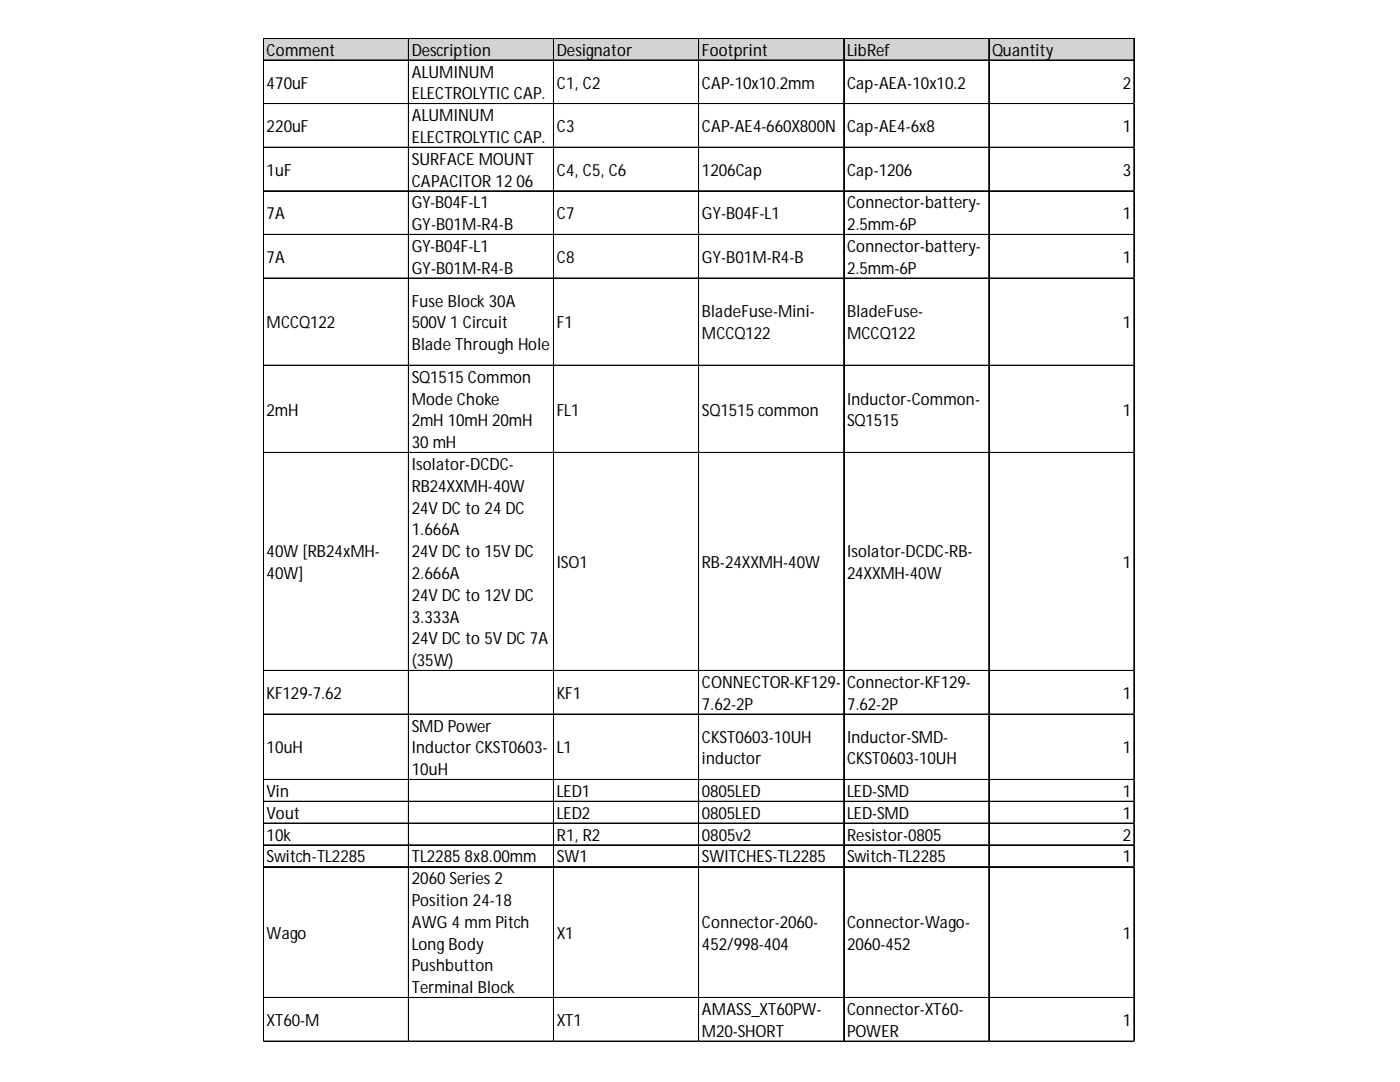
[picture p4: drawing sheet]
<svg xmlns="http://www.w3.org/2000/svg" width="279mm" height="216mm" viewBox="0 0 279 216" stroke-linecap="round" stroke-linejoin="round" font-family="sans-serif">
<defs><g id="words">
<g font-size="3.3">
<text x="53.2" y="11.1">Comment</text>
<text x="82.2" y="11.1">Description</text>
<text x="111.1" y="11.1">Designator</text>
<text x="140.1" y="11.1">Footprint</text>
<text x="169" y="11.1">LibRef</text>
<text x="198" y="11.1">Quantity</text>
<text x="53.2" y="17.7">470uF</text>
<text x="82.2" y="15.5">ALUMINUM</text>
<text x="111.1" y="17.7">C1, C2</text>
<text x="140.1" y="17.7">CAP-10x10.2mm</text>
<text x="169" y="17.7">Cap-AEA-10x10.2</text>
<text x="224.1" y="17.7">2</text>
<text x="82.2" y="19.8">ELECTROLYTIC CAP.</text>
<text x="53.2" y="26.4">220uF</text>
<text x="82.2" y="24.2">ALUMINUM</text>
<text x="82.2" y="28.5">ELECTROLYTIC CAP.</text>
<text x="111.1" y="26.4">C3</text>
<text x="140.1" y="26.4">CAP-AE4-660X800N</text>
<text x="169" y="26.4">Cap-AE4-6x8</text>
<text x="224.1" y="26.4">1</text>
<text x="53.2" y="35.1">1uF</text>
<text x="82.2" y="32.9">SURFACE MOUNT</text>
<text x="111.1" y="35.1">C4, C5, C6</text>
<text x="140.1" y="35.1">1206Cap</text>
<text x="169" y="35.1">Cap-1206</text>
<text x="224.1" y="35.1">3</text>
<text x="82.2" y="37.2">CAPACITOR 12 06</text>
<text x="82.2" y="41.6">GY-B04F-L1</text>
<text x="169" y="41.6">Connector-battery-</text>
<text x="53.2" y="43.8">7A</text>
<text x="82.2" y="45.9">GY-B01M-R4-B</text>
<text x="111.1" y="43.8">C7</text>
<text x="140.1" y="43.8">GY-B04F-L1</text>
<text x="169" y="45.9">2.5mm-6P</text>
<text x="224.1" y="43.8">1</text>
<text x="53.2" y="52.5">7A</text>
<text x="82.2" y="50.3">GY-B04F-L1</text>
<text x="111.1" y="52.5">C8</text>
<text x="140.1" y="52.5">GY-B01M-R4-B</text>
<text x="169" y="50.3">Connector-battery-</text>
<text x="224.1" y="52.5">1</text>
<text x="82.2" y="54.6">GY-B01M-R4-B</text>
<text x="169" y="54.6">2.5mm-6P</text>
<text x="53.2" y="65.5">MCCQ122</text>
<text x="82.2" y="61.2">Fuse Block 30A</text>
<text x="82.2" y="65.5">500V 1 Circuit</text>
<text x="111.1" y="65.5">F1</text>
<text x="140.1" y="63.3">BladeFuse-Mini-</text>
<text x="169" y="63.3">BladeFuse-</text>
<text x="224.1" y="65.5">1</text>
<text x="82.2" y="69.9">Blade Through Hole</text>
<text x="140.1" y="67.7">MCCQ122</text>
<text x="169" y="67.7">MCCQ122</text>
<text x="82.2" y="76.4">SQ1515Common</text>
<text x="53.2" y="82.9">2mH</text>
<text x="82.2" y="80.7">Mode Choke</text>
<text x="111.1" y="82.9">FL1</text>
<text x="140.1" y="82.9">SQ1515common</text>
<text x="169" y="80.7">Inductor-Common-</text>
<text x="224.1" y="82.9">1</text>
<text x="82.2" y="85.1">2mH 10mH 20mH</text>
<text x="82.2" y="89.4">30mH</text>
<text x="169" y="85.1">SQ1515</text>
<text x="82.2" y="93.8">Isolator-DCDC-</text>
<text x="82.2" y="98.1">RB24XXMH-40W</text>
<text x="82.2" y="102.5">24V DC to 24DC</text>
<text x="82.2" y="106.8">1.666A</text>
<text x="53.2" y="111.2">40W [RB24xMH-</text>
<text x="82.2" y="111.2">24V DC to 15V DC</text>
<text x="111.1" y="113.4">ISO1</text>
<text x="140.1" y="113.4">RB-24XXMH-40W</text>
<text x="169" y="111.2">Isolator-DCDC-RB-</text>
<text x="224.1" y="113.4">1</text>
<text x="53.2" y="115.5">40W]</text>
<text x="82.2" y="115.5">2.666A</text>
<text x="82.2" y="119.9">24V DC to 12V DC</text>
<text x="169" y="115.5">24XXMH-40W</text>
<text x="82.2" y="124.2">3.333A</text>
<text x="82.2" y="128.6">24V DC to 5V DC 7A</text>
<text x="82.2" y="132.9">(35W)</text>
<text x="140.1" y="137.3">CONNECTOR-KF129-</text>
<text x="169" y="137.3">Connector-KF129-</text>
<text x="53.2" y="139.5">KF129-7.62</text>
<text x="111.1" y="139.5">KF1</text>
<text x="140.1" y="141.6">7.62-2P</text>
<text x="169" y="141.6">7.62-2P</text>
<text x="224.1" y="139.5">1</text>
<text x="82.2" y="146">SMD Power</text>
<text x="140.1" y="148.2">CKST0603-10UH</text>
<text x="169" y="148.2">Inductor-SMD-</text>
<text x="53.2" y="150.3">10uH</text>
<text x="82.2" y="150.3">Inductor CKST0603-</text>
<text x="82.2" y="154.7">10uH</text>
<text x="111.1" y="150.3">L1</text>
<text x="140.1" y="152.5">inductor</text>
<text x="169" y="152.5">CKST0603-10UH</text>
<text x="224.1" y="150.3">1</text>
<text x="53.2" y="159">Vin</text>
<text x="111.1" y="159">LED1</text>
<text x="140.1" y="159">0805LED</text>
<text x="169" y="159">LED-SMD</text>
<text x="224.1" y="159">1</text>
<text x="53.2" y="163.4">Vout</text>
<text x="53.2" y="167.7">10k</text>
<text x="111.1" y="163.4">LED2</text>
<text x="111.1" y="167.7">R1, R2</text>
<text x="140.1" y="163.4">0805LED</text>
<text x="140.1" y="167.7">0805v2</text>
<text x="169" y="163.4">LED-SMD</text>
<text x="169" y="167.7">Resistor-0805</text>
<text x="224.1" y="163.4">1</text>
<text x="224.1" y="167.7">2</text>
<text x="53.2" y="172.1">Switch-TL2285</text>
<text x="82.2" y="172.1">TL22858x8.00mm</text>
<text x="111.1" y="172.1">SW1</text>
<text x="140.1" y="172.1">SWITCHES-TL2285</text>
<text x="169" y="172.1">Switch-TL2285</text>
<text x="224.1" y="172.1">1</text>
<text x="82.2" y="176.4">2060Series2</text>
<text x="82.2" y="180.8">Position 24-18</text>
<text x="82.2" y="185.1">AWG 4 mm Pitch</text>
<text x="140.1" y="185.1">Connector-2060-</text>
<text x="169" y="185.1">Connector-Wago-</text>
<text x="53.2" y="187.3">Wago</text>
<text x="82.2" y="189.5">Long Body</text>
<text x="111.1" y="187.3">X1</text>
<text x="140.1" y="189.5">452/998-404</text>
<text x="169" y="189.5">2060-452</text>
<text x="224.1" y="187.3">1</text>
<text x="82.2" y="193.8">Pushbutton</text>
<text x="82.2" y="198.2">Terminal Block</text>
<text x="140.1" y="202.5">AMASS_XT60PW-</text>
<text x="169" y="202.5">Connector-XT60-</text>
<text x="53.2" y="204.7">XT60-M</text>
<text x="111.1" y="204.7">XT1</text>
<text x="140.1" y="206.9">M20-SHORT</text>
<text x="169" y="206.9">POWER</text>
<text x="224.1" y="204.7">1</text>
</g>
</g></defs>
<path d="M52.7 7.7h173.8v4.4h-173.8z" fill="#d3d3d3"/>
<g fill="none" stroke="#000" stroke-width=".2">
<path d="M52.5 7.6v200.3M52.6 7.6v200.3M52.7 7.6h173.7M52.7 7.7h173.7M52.7 12h173.7M81.5 7.8v200.1M81.6 7.8v200.1M110.5 7.8v200.1M139.4 7.8v200.1M139.5 7.8v200.1M168.4 7.8v200.1M168.5 7.8v200.1"/>
<path d="M197.3 7.8v200.1M197.4 7.8v200.1M226.3 7.8v200.1M226.4 7.8v200.1M52.7 20.7h173.7M52.7 29.4h173.7M52.7 29.5h173.7M52.7 38.1h173.7M52.7 38.2h173.7M52.7 46.8h173.7M52.7 46.9h173.7M52.7 55.5h173.7"/>
<path d="M52.7 55.6h173.7M52.7 72.9h173.7M52.7 73h173.7M52.7 90.3h173.7M52.7 90.4h173.7M52.7 133.8h173.7M52.7 133.9h173.7M52.7 142.5h173.7M52.7 142.6h173.7M52.7 155.5h173.7M52.7 155.6h173.7M52.7 159.9h173.7"/>
<path d="M52.7 160h173.7M52.7 164.2h173.7M52.7 164.3h173.7M52.7 168.6h173.7M52.7 168.7h173.7M52.7 172.9h173.7M52.7 173h173.7M52.7 199h173.7M52.7 199.1h173.7M52.7 207.7h173.7M52.7 207.8h173.7"/>
</g>
<path d="M52.5 207.9h.1" fill="none" stroke="#d4d4d4" stroke-width=".2"/>
<path d="M52.5 207.9h.2z" fill="#d4d4d4"/>
<path d="M81.5 207.9h.1" fill="none" stroke="#d4d4d4" stroke-width=".2"/>
<path d="M81.5 207.9h.2z" fill="#d4d4d4"/>
<path d="M110.5 207.9h.1" fill="none" stroke="#d4d4d4" stroke-width=".2"/>
<path d="M110.5 207.9h.1z" fill="#d4d4d4"/>
<path d="M139.4 207.9h.1" fill="none" stroke="#d4d4d4" stroke-width=".2"/>
<path d="M139.4 207.9h.2z" fill="#d4d4d4"/>
<path d="M168.4 207.9h.1" fill="none" stroke="#d4d4d4" stroke-width=".2"/>
<path d="M168.4 207.9h.1z" fill="#d4d4d4"/>
<path d="M197.3 207.9h.1" fill="none" stroke="#d4d4d4" stroke-width=".2"/>
<path d="M197.3 207.9h.2z" fill="#d4d4d4"/>
<path d="M226.3 207.9h.1" fill="none" stroke="#d4d4d4" stroke-width=".2"/>
<path d="M226.3 207.9h.1z" fill="#d4d4d4"/>
<path d="M226.4 20.7h.1" fill="none" stroke="#d4d4d4" stroke-width=".2"/>
<path d="M226.4 20.7l.1 .1z" fill="#d4d4d4"/>
<path d="M226.4 29.4h.1" fill="none" stroke="#d4d4d4" stroke-width=".2"/>
<path d="M226.4 29.4l.1 .1z" fill="#d4d4d4"/>
<path d="M226.4 38.1h.1" fill="none" stroke="#d4d4d4" stroke-width=".2"/>
<path d="M226.4 38.1l.1 .1z" fill="#d4d4d4"/>
<path d="M226.4 46.8h.1" fill="none" stroke="#d4d4d4" stroke-width=".2"/>
<path d="M226.4 46.8l.1 .1z" fill="#d4d4d4"/>
<path d="M226.4 55.5h.1" fill="none" stroke="#d4d4d4" stroke-width=".2"/>
<path d="M226.4 55.5l.1 .1z" fill="#d4d4d4"/>
<path d="M226.4 72.9h.1" fill="none" stroke="#d4d4d4" stroke-width=".2"/>
<path d="M226.4 72.9l.1 .1z" fill="#d4d4d4"/>
<path d="M226.4 90.3h.1" fill="none" stroke="#d4d4d4" stroke-width=".2"/>
<path d="M226.4 90.3l.1 .1z" fill="#d4d4d4"/>
<path d="M226.4 133.8h.1" fill="none" stroke="#d4d4d4" stroke-width=".2"/>
<path d="M226.4 133.8l.1 .1z" fill="#d4d4d4"/>
<path d="M226.4 142.5h.1" fill="none" stroke="#d4d4d4" stroke-width=".2"/>
<path d="M226.4 142.5l.1 .1z" fill="#d4d4d4"/>
<path d="M226.4 155.5h.1" fill="none" stroke="#d4d4d4" stroke-width=".2"/>
<path d="M226.4 155.5l.1 .2z" fill="#d4d4d4"/>
<path d="M226.4 159.9h.1" fill="none" stroke="#d4d4d4" stroke-width=".2"/>
<path d="M226.4 159.9l.1 .1z" fill="#d4d4d4"/>
<path d="M226.4 164.2h.1" fill="none" stroke="#d4d4d4" stroke-width=".2"/>
<path d="M226.4 164.2l.1 .2z" fill="#d4d4d4"/>
<path d="M226.4 168.6h.1" fill="none" stroke="#d4d4d4" stroke-width=".2"/>
<path d="M226.4 168.6l.1 .1z" fill="#d4d4d4"/>
<path d="M226.4 172.9h.1" fill="none" stroke="#d4d4d4" stroke-width=".2"/>
<path d="M226.4 172.9l.1 .2z" fill="#d4d4d4"/>
<path d="M226.4 199h.1" fill="none" stroke="#d4d4d4" stroke-width=".2"/>
<path d="M226.4 199l.1 .2z" fill="#d4d4d4"/>
<path d="M226.4 207.7h.1" fill="none" stroke="#d4d4d4" stroke-width=".2"/>
<path d="M226.4 207.7l.1 .2z" fill="#d4d4d4"/>
<use href="#words"/>
</svg>
